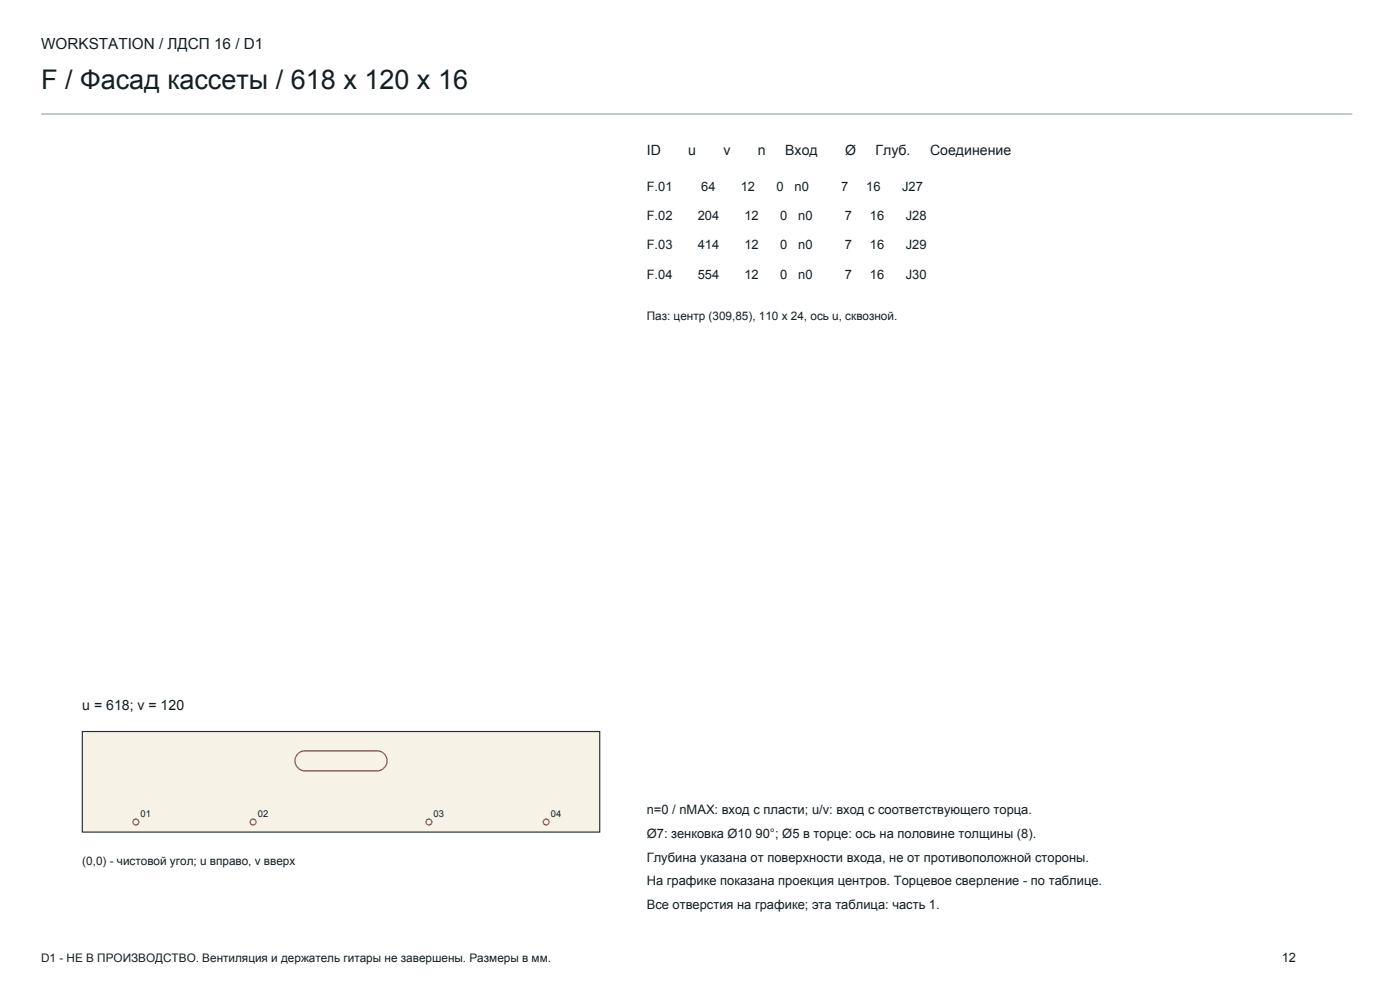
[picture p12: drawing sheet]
<svg xmlns="http://www.w3.org/2000/svg" width="420mm" height="297mm" viewBox="0 0 420 297" stroke-linecap="round" stroke-linejoin="round" font-family="sans-serif">
<defs><g id="words">
<text font-size="8.1" fill="#141f24" x="12.3" y="26.8">F / Фасад кассеты / 618 x 120 x 16</text>
<text font-size="4.6" fill="#141f24" x="12.3" y="14.8">WORKSTATION / ЛДСП 16 / D1</text>
<g font-size="4.2" fill="#141f24">
<text x="194" y="46.5">ID</text>
<text x="206.5" y="46.5">u</text>
<text x="217" y="46.5">v</text>
<text x="227.4" y="46.5">n</text>
<text x="235.6" y="46.5">Вход</text>
<text x="253.5" y="46.5">Ø</text>
<text x="262.7" y="46.5">Глуб.</text>
<text x="279" y="46.5">Соединение</text>
<text x="24.7" y="212.9">u = 618; v = 120</text>
</g>
<g font-size="3.9" fill="#141f24">
<text x="194" y="57.1">F.01</text>
<text x="210.4" y="57.1">64</text>
<text x="222.2" y="57.1">12</text>
<text x="233" y="57.1">0</text>
<text x="238.4" y="57.1">n0</text>
<text x="252.4" y="57.1">7</text>
<text x="259.9" y="57.1">16</text>
<text x="270.7" y="57.1">J27</text>
<text x="194" y="65.9">F.02</text>
<text x="209.3" y="65.9">204</text>
<text x="223.3" y="65.9">12</text>
<text x="234.1" y="65.9">0</text>
<text x="239.5" y="65.9">n0</text>
<text x="253.4" y="65.9">7</text>
<text x="261" y="65.9">16</text>
<text x="271.7" y="65.9">J28</text>
<text x="194" y="74.8">F.03</text>
<text x="209.3" y="74.8">414</text>
<text x="223.3" y="74.8">12</text>
<text x="234.1" y="74.8">0</text>
<text x="239.5" y="74.8">n0</text>
<text x="253.4" y="74.8">7</text>
<text x="261" y="74.8">16</text>
<text x="271.7" y="74.8">J29</text>
<text x="194" y="83.6">F.04</text>
<text x="209.3" y="83.6">554</text>
<text x="223.3" y="83.6">12</text>
<text x="234.1" y="83.6">0</text>
<text x="239.5" y="83.6">n0</text>
<text x="253.4" y="83.6">7</text>
<text x="261" y="83.6">16</text>
<text x="271.7" y="83.6">J30</text>
<text x="194" y="244.1">n=0 / nMAX: вход с пласти; u/v: вход с соответствующего торца.</text>
<text x="194" y="251.1">Ø7: зенковка Ø10 90°; Ø5 в торце: ось на половине толщины (8).</text>
<text x="194" y="258.2">Глубина указана от поверхности входа, не от противоположной стороны.</text>
<text x="194" y="265.3">На графике показана проекция центров. Торцевое сверление - по таблице.</text>
<text x="194" y="272.3">Все отверстия на графике; эта таблица: часть 1.</text>
<text x="384.5" y="288.2">12</text>
</g>
<g font-size="3.5" fill="#141f24">
<text x="194" y="95.9">Паз: центр (309,85), 110 x 24, ось u, сквозной.</text>
<text x="24.7" y="259.3">(0,0) - чистовой угол; u вправо, v вверх</text>
<text x="12.3" y="288.2">D1 - НЕ В ПРОИЗВОДСТВО. Вентиляция и держатель гитары не завершены. Размеры в мм.</text>
</g>
<g font-size="2.8" fill="#141f24">
<text x="42.2" y="244.9">01</text>
<text x="77.3" y="244.9">02</text>
<text x="130.1" y="244.9">03</text>
<text x="165.3" y="244.9">04</text>
</g>
</g></defs>
<path d="M12.3 34.2h393.4" fill="none" stroke="#99a6a8" stroke-width=".35"/>
<path d="M24.7 219.2h155.2v30.2h-155.2z" fill-rule="evenodd" fill="#f7f2e6" stroke="#263333" stroke-width=".35"/>
<g fill="none" stroke="#b82e1f" stroke-width=".35">
<path d="M89.2 226.1a3 3 0 0 1 2.3-1.1h21.6a3 3 0 0 1 3 3 3 3 0 0 1-3 3h-21.6a3 3 0 0 1-2.7-1.7 3 3 0 0 1 .4-3.2z"/>
<circle cx="40.8" cy="246.4" r=".88"/>
<circle cx="75.9" cy="246.4" r=".88"/>
<circle cx="128.7" cy="246.4" r=".88"/>
<circle cx="163.8" cy="246.4" r=".88"/>
</g>
<use href="#words"/>
</svg>
